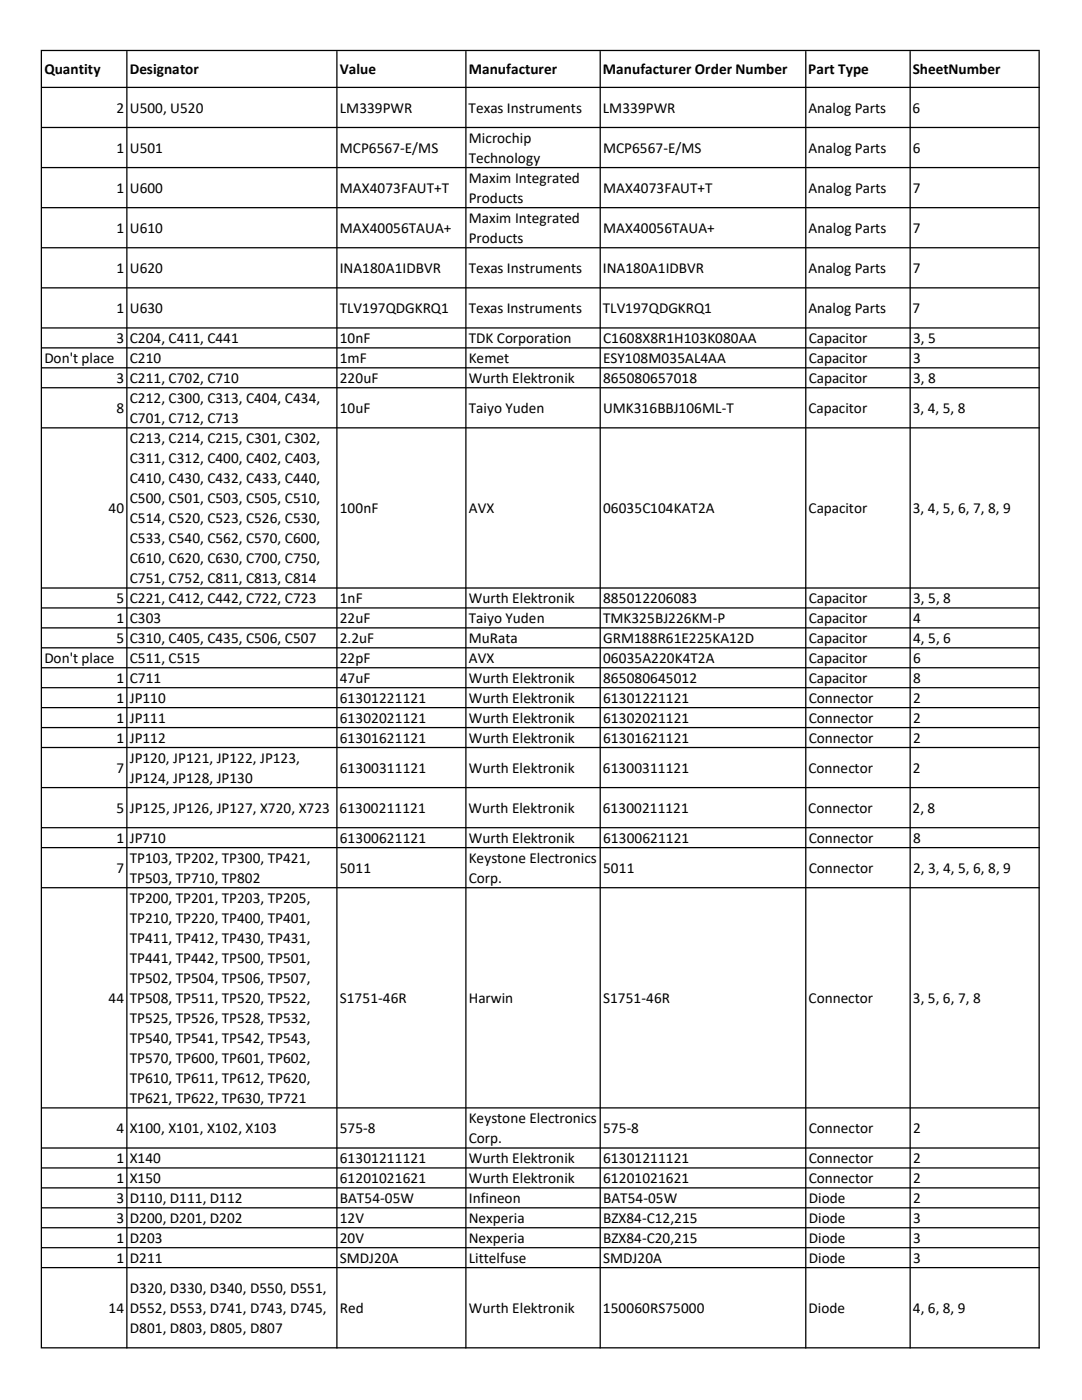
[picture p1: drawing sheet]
<svg xmlns="http://www.w3.org/2000/svg" width="216mm" height="279mm" viewBox="0 0 216 279" stroke-linecap="round" stroke-linejoin="round" font-family="sans-serif">
<defs><g id="words">
<g font-size="3">
<text x="8.8" y="14.8">Quantity</text>
<text x="25.9" y="14.8">Designator</text>
<text x="67.8" y="14.8">Value</text>
<text x="93.5" y="14.8">Manufacturer</text>
<text x="120.3" y="14.8">Manufacturer Order Number</text>
<text x="161.3" y="14.8">Part Type</text>
<text x="182.1" y="14.8">SheetNumber</text>
<text x="23.2" y="22.5">2 U500, U520</text>
<text x="67.8" y="22.5">LM339PWR</text>
<text x="93.5" y="22.5">Texas Instruments</text>
<text x="120.3" y="22.5">LM339PWR</text>
<text x="161.3" y="22.5">Analog Parts</text>
<text x="182.1" y="22.5">6</text>
<text x="93.6" y="28.5">Microchip</text>
<text x="23.2" y="30.5">1 U501</text>
<text x="67.8" y="30.5">MCP6567-E/MS</text>
<text x="93.6" y="32.5">Technology</text>
<text x="120.4" y="30.5">MCP6567-E/MS</text>
<text x="161.3" y="30.5">Analog Parts</text>
<text x="182.1" y="30.5">6</text>
<text x="23.2" y="38.5">1 U600</text>
<text x="67.8" y="38.5">MAX4073FAUT+T</text>
<text x="93.6" y="36.5">Maxim Integrated</text>
<text x="93.6" y="40.5">Products</text>
<text x="120.4" y="38.5">MAX4073FAUT+T</text>
<text x="161.3" y="38.5">Analog Parts</text>
<text x="182.2" y="38.5">7</text>
<text x="23.2" y="46.5">1 U610</text>
<text x="67.8" y="46.5">MAX40056TAUA+</text>
<text x="93.6" y="44.5">Maxim Integrated</text>
<text x="120.4" y="46.5">MAX40056TAUA+</text>
<text x="161.3" y="46.5">Analog Parts</text>
<text x="182.2" y="46.5">7</text>
<text x="93.6" y="48.5">Products</text>
<text x="23.2" y="54.5">1 U620</text>
<text x="67.8" y="54.5">INA180A1IDBVR</text>
<text x="93.5" y="54.5">Texas Instruments</text>
<text x="120.3" y="54.5">INA180A1IDBVR</text>
<text x="161.3" y="54.5">Analog Parts</text>
<text x="182.1" y="54.5">7</text>
<text x="23.2" y="62.5">1 U630</text>
<text x="67.8" y="62.5">TLV197QDGKRQ1</text>
<text x="93.5" y="62.5">Texas Instruments</text>
<text x="120.3" y="62.5">TLV197QDGKRQ1</text>
<text x="161.3" y="62.5">Analog Parts</text>
<text x="182.1" y="62.5">7</text>
<text x="23.2" y="68.5">3</text>
<text x="25.9" y="68.5">C204, C411, C441</text>
<text x="67.8" y="68.5">10nF</text>
<text x="93.6" y="68.5">TDK Corporation</text>
<text x="120.4" y="68.5">C1608X8R1H103K080AA</text>
<text x="161.4" y="68.5">Capacitor</text>
<text x="182.2" y="68.5">3, 5</text>
<text x="8.8" y="72.5">Don't place</text>
<text x="23.2" y="76.5">3</text>
<text x="25.9" y="72.5">C210</text>
<text x="25.9" y="76.5">C211, C702, C710</text>
<text x="67.8" y="72.5">1mF</text>
<text x="67.8" y="76.5">220uF</text>
<text x="93.6" y="72.5">Kemet</text>
<text x="93.6" y="76.5">Wurth Elektronik</text>
<text x="120.4" y="72.5">ESY108M035AL4AA</text>
<text x="120.4" y="76.5">865080657018</text>
<text x="161.4" y="72.5">Capacitor</text>
<text x="161.4" y="76.5">Capacitor</text>
<text x="182.2" y="72.5">3</text>
<text x="182.2" y="76.5">3, 8</text>
<text x="23.2" y="82.4">8</text>
<text x="25.9" y="80.4">C212, C300, C313, C404, C434,</text>
<text x="67.8" y="82.4">10uF</text>
<text x="93.6" y="82.4">Taiyo Yuden</text>
<text x="120.3" y="82.4">UMK316BBJ106ML-T</text>
<text x="161.3" y="82.4">Capacitor</text>
<text x="182.1" y="82.4">3, 4, 5, 8</text>
<text x="25.9" y="84.4">C701, C712, C713</text>
<text x="25.9" y="88.5">C213, C214, C215, C301, C302,</text>
<text x="25.9" y="92.5">C311, C312, C400, C402, C403,</text>
<text x="25.9" y="96.4">C410, C430, C432, C433, C440,</text>
<text x="25.9" y="100.4">C500, C501, C503, C505, C510,</text>
<text x="21.7" y="102.4">40</text>
<text x="25.9" y="104.4">C514, C520, C523, C526, C530,</text>
<text x="67.8" y="102.4">100nF</text>
<text x="93.6" y="102.4">AVX</text>
<text x="120.4" y="102.4">06035C104KAT2A</text>
<text x="161.3" y="102.4">Capacitor</text>
<text x="182.2" y="102.4">3, 4, 5, 6, 7, 8, 9</text>
<text x="25.9" y="108.4">C533, C540, C562, C570, C600,</text>
<text x="25.9" y="112.4">C610, C620, C630, C700, C750,</text>
<text x="25.9" y="116.3">C751, C752, C811, C813, C814</text>
<text x="23.2" y="120.4">5</text>
<text x="23.2" y="124.4">1</text>
<text x="25.9" y="120.4">C221, C412, C442, C722, C723</text>
<text x="25.9" y="124.4">C303</text>
<text x="67.8" y="120.4">1nF</text>
<text x="67.8" y="124.4">22uF</text>
<text x="93.6" y="120.4">Wurth Elektronik</text>
<text x="93.6" y="124.4">Taiyo Yuden</text>
<text x="120.4" y="120.4">885012206083</text>
<text x="120.4" y="124.4">TMK325BJ226KM-P</text>
<text x="161.4" y="120.4">Capacitor</text>
<text x="161.4" y="124.4">Capacitor</text>
<text x="182.2" y="120.4">3, 5, 8</text>
<text x="182.2" y="124.4">4</text>
<text x="23.2" y="128.4">5</text>
<text x="25.9" y="128.4">C310, C405, C435, C506, C507</text>
<text x="67.8" y="128.4">2.2uF</text>
<text x="93.6" y="128.4">MuRata</text>
<text x="120.4" y="128.4">GRM188R61E225KA12D</text>
<text x="161.4" y="128.4">Capacitor</text>
<text x="182.2" y="128.4">4, 5, 6</text>
<text x="8.8" y="132.3">Don't place</text>
<text x="23.2" y="136.3">1</text>
<text x="25.9" y="132.3">C511, C515</text>
<text x="25.9" y="136.3">C711</text>
<text x="67.8" y="132.3">22pF</text>
<text x="67.8" y="136.3">47uF</text>
<text x="93.6" y="132.3">AVX</text>
<text x="93.6" y="136.3">Wurth Elektronik</text>
<text x="120.4" y="132.3">06035A220K4T2A</text>
<text x="120.4" y="136.3">865080645012</text>
<text x="161.4" y="132.3">Capacitor</text>
<text x="161.4" y="136.3">Capacitor</text>
<text x="182.2" y="132.3">6</text>
<text x="182.2" y="136.3">8</text>
<text x="23.2" y="140.3">1</text>
<text x="25.9" y="140.3">JP110</text>
<text x="67.8" y="140.3">61301221121</text>
<text x="93.6" y="140.3">Wurth Elektronik</text>
<text x="120.4" y="140.3">61301221121</text>
<text x="161.4" y="140.3">Connector</text>
<text x="182.2" y="140.3">2</text>
<text x="23.2" y="144.3">1</text>
<text x="23.2" y="148.3">1</text>
<text x="25.9" y="144.3">JP111</text>
<text x="25.9" y="148.3">JP112</text>
<text x="67.8" y="144.3">61302021121</text>
<text x="67.8" y="148.3">61301621121</text>
<text x="93.6" y="144.3">Wurth Elektronik</text>
<text x="93.6" y="148.3">Wurth Elektronik</text>
<text x="120.4" y="144.3">61302021121</text>
<text x="120.4" y="148.3">61301621121</text>
<text x="161.4" y="144.3">Connector</text>
<text x="161.4" y="148.3">Connector</text>
<text x="182.2" y="144.3">2</text>
<text x="182.2" y="148.3">2</text>
<text x="23.2" y="154.2">7</text>
<text x="25.9" y="152.2">JP120, JP121, JP122, JP123,</text>
<text x="67.8" y="154.2">61300311121</text>
<text x="93.5" y="154.2">Wurth Elektronik</text>
<text x="120.3" y="154.2">61300311121</text>
<text x="161.3" y="154.2">Connector</text>
<text x="182.1" y="154.2">2</text>
<text x="25.9" y="156.2">JP124, JP128, JP130</text>
<text x="23.2" y="162.2">5 JP125, JP126, JP127, X720, X723 61300211121</text>
<text x="93.5" y="162.2">Wurth Elektronik</text>
<text x="120.3" y="162.2">61300211121</text>
<text x="161.3" y="162.2">Connector</text>
<text x="182.1" y="162.2">2, 8</text>
<text x="23.2" y="168.2">1</text>
<text x="25.9" y="168.2">JP710</text>
<text x="25.9" y="172.2">TP103, TP202, TP300, TP421,</text>
<text x="67.8" y="168.2">61300621121</text>
<text x="93.6" y="168.2">Wurth Elektronik</text>
<text x="93.6" y="172.2">Keystone Electronics</text>
<text x="120.4" y="168.2">61300621121</text>
<text x="161.4" y="168.2">Connector</text>
<text x="182.2" y="168.2">8</text>
<text x="23.2" y="174.2">7</text>
<text x="25.9" y="176.2">TP503, TP710, TP802</text>
<text x="67.8" y="174.2">5011</text>
<text x="93.6" y="176.2">Corp.</text>
<text x="120.4" y="174.2">5011</text>
<text x="161.4" y="174.2">Connector</text>
<text x="182.2" y="174.2">2, 3, 4, 5, 6, 8, 9</text>
<text x="25.9" y="180.3">TP200, TP201, TP203, TP205,</text>
<text x="25.9" y="184.3">TP210, TP220, TP400, TP401,</text>
<text x="25.9" y="188.3">TP411, TP412, TP430, TP431,</text>
<text x="25.9" y="192.2">TP441, TP442, TP500, TP501,</text>
<text x="25.9" y="196.2">TP502, TP504, TP506, TP507,</text>
<text x="21.7" y="200.2">44</text>
<text x="25.9" y="200.2">TP508, TP511, TP520, TP522,</text>
<text x="67.8" y="200.2">S1751-46R</text>
<text x="93.5" y="200.2">Harwin</text>
<text x="120.3" y="200.2">S1751-46R</text>
<text x="161.3" y="200.2">Connector</text>
<text x="182.1" y="200.2">3, 5, 6, 7, 8</text>
<text x="25.9" y="204.2">TP525, TP526, TP528, TP532,</text>
<text x="25.9" y="208.2">TP540, TP541, TP542, TP543,</text>
<text x="25.9" y="212.1">TP570, TP600, TP601, TP602,</text>
<text x="25.9" y="216.1">TP610, TP611, TP612, TP620,</text>
<text x="25.9" y="220.1">TP621, TP622, TP630, TP721</text>
<text x="23.2" y="226.1">4 X100, X101, X102, X103</text>
<text x="67.8" y="226.1">575-8</text>
<text x="93.6" y="224.2">Keystone Electronics</text>
<text x="120.4" y="226.1">575-8</text>
<text x="161.4" y="226.1">Connector</text>
<text x="182.2" y="226.1">2</text>
<text x="23.2" y="232.2">1</text>
<text x="25.9" y="232.2">X140</text>
<text x="67.8" y="232.2">61301211121</text>
<text x="93.6" y="228.1">Corp.</text>
<text x="93.6" y="232.2">Wurth Elektronik</text>
<text x="120.4" y="232.2">61301211121</text>
<text x="161.4" y="232.2">Connector</text>
<text x="182.2" y="232.2">2</text>
<text x="23.2" y="236.1">1</text>
<text x="25.9" y="236.1">X150</text>
<text x="67.8" y="236.1">61201021621</text>
<text x="93.6" y="236.1">Wurth Elektronik</text>
<text x="120.4" y="236.1">61201021621</text>
<text x="161.4" y="236.1">Connector</text>
<text x="182.2" y="236.1">2</text>
<text x="23.2" y="240.1">3</text>
<text x="23.2" y="244.1">3</text>
<text x="25.9" y="240.1">D110, D111, D112</text>
<text x="25.9" y="244.1">D200, D201, D202</text>
<text x="67.8" y="240.1">BAT54-05W</text>
<text x="67.8" y="244.1">12V</text>
<text x="93.6" y="240.1">Infineon</text>
<text x="93.6" y="244.1">Nexperia</text>
<text x="120.4" y="240.1">BAT54-05W</text>
<text x="120.4" y="244.1">BZX84-C12,215</text>
<text x="161.4" y="240.1">Diode</text>
<text x="161.4" y="244.1">Diode</text>
<text x="182.2" y="240.1">2</text>
<text x="182.2" y="244.1">3</text>
<text x="23.2" y="248.1">1</text>
<text x="25.9" y="248.1">D203</text>
<text x="67.8" y="248.1">20V</text>
<text x="93.6" y="248.1">Nexperia</text>
<text x="120.4" y="248.1">BZX84-C20,215</text>
<text x="161.4" y="248.1">Diode</text>
<text x="182.2" y="248.1">3</text>
<text x="23.2" y="252.1">1</text>
<text x="25.9" y="252.1">D211</text>
<text x="67.8" y="252.1">SMDJ20A</text>
<text x="93.6" y="252.1">Littelfuse</text>
<text x="120.4" y="252.1">SMDJ20A</text>
<text x="161.4" y="252.1">Diode</text>
<text x="182.2" y="252.1">3</text>
<text x="21.7" y="262">14</text>
<text x="25.9" y="258.1">D320, D330, D340, D550, D551,</text>
<text x="25.9" y="262">D552, D553, D741, D743, D745,</text>
<text x="67.8" y="262">Red</text>
<text x="93.6" y="262">Wurth Elektronik</text>
<text x="120.3" y="262">150060RS75000</text>
<text x="161.3" y="262">Diode</text>
<text x="182.1" y="262">4, 6, 8, 9</text>
<text x="25.9" y="266">D801, D803, D805, D807</text>
</g>
</g></defs>
<g fill="#000">
<path d="M8.1 9.9h.3v259.2h-.3zM25.2 10.2h.2v258.9h-.2zM67.1 10.2h.3v258.9h-.3zM92.8 10.2h.3v258.9h-.3zM119.6 10.2h.3v258.9h-.3zM160.7 10.2h.2v258.9h-.2zM181.5 10.2h.2v258.9h-.2zM207.2 10.2h.3v258.9h-.3z" fill-rule="evenodd"/>
<path d="M8.4 9.9h199.1v.3h-199.1zM8.4 17.3h199.1v.3h-199.1zM8.4 25.3h199.1v.3h-199.1zM8.4 33.3h199.1v.3h-199.1zM8.4 41.3h199.1v.3h-199.1zM8.4 49.3h199.1v.3h-199.1zM8.4 57.3h199.1v.3h-199.1zM8.4 65.3h199.1v.3h-199.1zM8.4 69.3h199.1v.3h-199.1zM8.4 73.3h199.1v.2h-199.1zM8.4 77.3h199.1v.2h-199.1zM8.4 85.3h199.1v.2h-199.1zM8.4 117.2h199.1v.3h-199.1zM8.4 121.2h199.1v.3h-199.1zM8.4 125.2h199.1v.2h-199.1zM8.4 129.2h199.1v.2h-199.1zM8.4 133.1h199.1v.3h-199.1zM8.4 137.1h199.1v.3h-199.1zM8.4 141.1h199.1v.3h-199.1zM8.4 145.1h199.1v.2h-199.1zM8.4 149.1h199.1v.2h-199.1zM8.4 157.1h199.1v.2h-199.1zM8.4 165.1h199.1v.2h-199.1zM8.4 169h199.1v.3h-199.1zM8.4 177h199.1v.3h-199.1zM8.4 221h199.1v.2h-199.1zM8.4 229h199.1v.2h-199.1zM8.4 233h199.1v.2h-199.1zM8.4 236.9h199.1v.3h-199.1zM8.4 240.9h199.1v.3h-199.1zM8.4 244.9h199.1v.3h-199.1zM8.4 248.9h199.1v.2h-199.1zM8.4 252.9h199.1v.2h-199.1zM8.4 268.9h199.1v.2h-199.1z" fill-rule="evenodd"/>
</g>
<use href="#words"/>
</svg>
